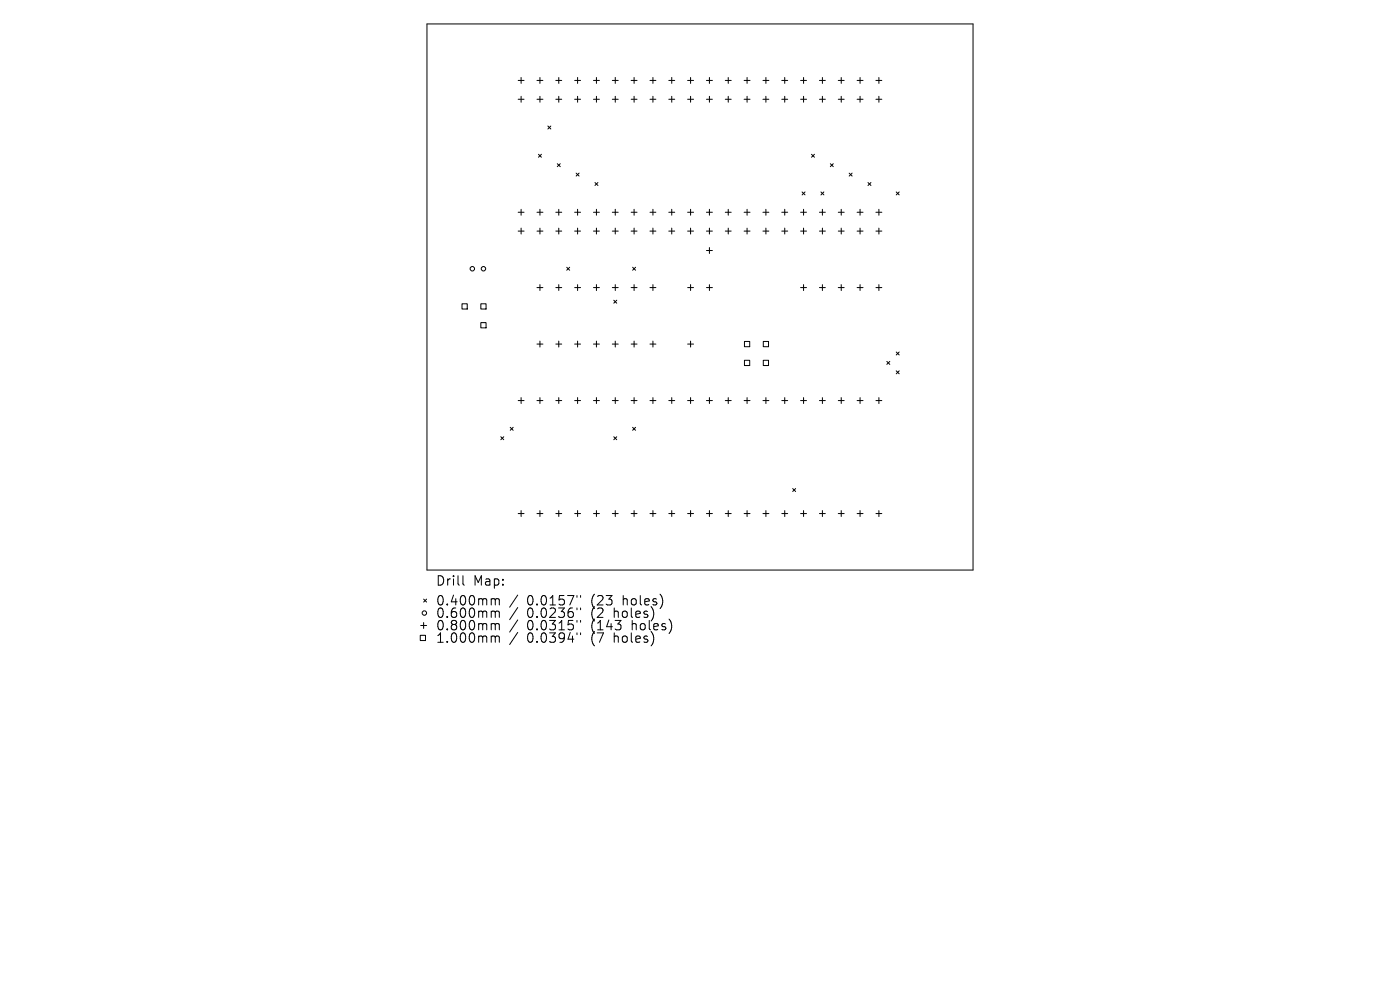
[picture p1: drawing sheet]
<svg xmlns="http://www.w3.org/2000/svg" width="297mm" height="210mm" viewBox="0 0 297 210" stroke-linecap="round" stroke-linejoin="round" font-family="sans-serif">
<defs><g id="words">
<g font-size="2.8">
<text x="92.5" y="124.5">Drill</text>
<text x="100.4" y="124.5">Map:</text>
<text x="92.5" y="128.7">0.400mm</text>
<text x="92.5" y="131.3">0.600mm</text>
<text x="111.7" y="128.7">0.0157&quot;</text>
<text x="111.7" y="131.3">0.0236&quot;</text>
<text x="125.4" y="128.7">(23</text>
<text x="125.4" y="131.3">(2</text>
<text x="130.2" y="131.3">holes)</text>
<text x="132.1" y="128.7">holes)</text>
<text x="92.5" y="133.9">0.800mm</text>
<text x="92.5" y="136.6">1.000mm</text>
<text x="111.7" y="133.9">0.0315&quot;</text>
<text x="111.7" y="136.6">0.0394&quot;</text>
<text x="125.4" y="133.9">(143</text>
<text x="125.4" y="136.6">(7</text>
<text x="130.2" y="136.6">holes)</text>
<text x="134" y="133.9">holes)</text>
</g>
</g></defs>
<g fill="none" stroke="#000" stroke-width=".21">
<path d="M90.6 5.1h115.8v115.8h-115.8zM109.9 17.1h1.3M110.6 16.4v1.3M113.9 17.1h1.3M114.5 16.4v1.3M117.9 17.1h1.3M118.5 16.4v1.3M121.9 17.1h1.3M122.5 16.4v1.3M125.9 17.1h1.3M126.5 16.4v1.3M129.9 17.1h1.3"/>
<path d="M130.5 16.4v1.3M133.9 17.1h1.2M134.5 16.4v1.3M137.9 17.1h1.2M138.5 16.4v1.3M141.9 17.1h1.2M142.5 16.4v1.3M145.9 17.1h1.2M146.5 16.4v1.3M149.9 17.1h1.2M150.5 16.4v1.3M153.9 17.1h1.2"/>
<path d="M154.5 16.4v1.3M157.9 17.1h1.2M158.5 16.4v1.3M161.9 17.1h1.2M162.5 16.4v1.3M165.8 17.1h1.3M166.5 16.4v1.3M169.8 17.1h1.3M170.5 16.4v1.3M173.8 17.1h1.3M174.5 16.4v1.3M177.8 17.1h1.3"/>
<path d="M178.5 16.4v1.3M181.8 17.1h1.3M182.5 16.4v1.3M185.8 17.1h1.3M186.5 16.4v1.3M109.9 21.1h1.3M110.6 20.4v1.3M113.9 21.1h1.3M114.2 32.7l.7 .7M114.5 20.4v1.3M114.9 32.7l-.7 .7M116.2 26.7l.7 .7"/>
<path d="M116.9 26.7l-.7 .7M117.9 21.1h1.3M118.2 34.7l.7 .7M118.5 20.4v1.3M118.9 34.7l-.7 .7M121.9 21.1h1.3M122.2 36.7l.6 .7M122.5 20.4v1.3M122.8 36.7l-.6 .7M125.9 21.1h1.3M126.2 38.7l.6 .6M126.5 20.4v1.3"/>
<path d="M126.8 38.7l-.6 .6M129.9 21.1h1.3M130.5 20.4v1.3M133.9 21.1h1.2M134.5 20.4v1.3M137.9 21.1h1.2M138.5 20.4v1.3M141.9 21.1h1.2M142.5 20.4v1.3M145.9 21.1h1.2M146.5 20.4v1.3M149.9 21.1h1.2"/>
<path d="M150.5 20.4v1.3M153.9 21.1h1.2M154.5 20.4v1.3M157.9 21.1h1.2M158.5 20.4v1.3M161.9 21.1h1.2M162.5 20.4v1.3M165.8 21.1h1.3M166.5 20.4v1.3M169.8 21.1h1.3M170.5 20.4v1.3M172.2 32.7l.6 .7"/>
<path d="M172.8 32.7l-.6 .7M173.8 21.1h1.3M174.5 20.4v1.3M176.1 34.7l.7 .7M176.8 34.7l-.7 .7M177.8 21.1h1.3M178.5 20.4v1.3M180.1 36.7l.7 .7M180.8 36.7l-.7 .7M181.8 21.1h1.3M182.5 20.4v1.3M184.1 38.7l.7 .6"/>
<path d="M184.8 38.7l-.7 .6M185.8 21.1h1.3M186.5 20.4v1.3M109.9 45h1.3M109.9 49h1.3M110.6 44.4v1.3M110.6 48.4v1.2M113.9 45h1.3M113.9 49h1.3M114.5 44.4v1.3M114.5 48.4v1.2M117.9 45h1.3"/>
<path d="M117.9 49h1.3M118.5 44.4v1.3M118.5 48.4v1.2M120.2 56.7l.7 .6M120.9 56.7l-.7 .6M121.9 45h1.3M121.9 49h1.3M122.5 44.4v1.3M122.5 48.4v1.2M125.9 45h1.3M125.9 49h1.3M126.5 44.4v1.3"/>
<path d="M126.5 48.4v1.2M129.9 45h1.3M129.9 49h1.3M130.5 44.4v1.3M130.5 48.4v1.2M133.9 45h1.2M133.9 49h1.2M134.2 56.7l.6 .6M134.5 44.4v1.3M134.5 48.4v1.2M134.8 56.7l-.6 .6M137.9 45h1.2"/>
<path d="M137.9 49h1.2M138.5 44.4v1.3M138.5 48.4v1.2M141.9 45h1.2M141.9 49h1.2M142.5 44.4v1.3M142.5 48.4v1.2M145.9 45h1.2M145.9 49h1.2M146.5 44.4v1.3M146.5 48.4v1.2M149.9 45h1.2"/>
<path d="M149.9 49h1.2M149.9 53.1h1.2M150.5 44.4v1.3M150.5 48.4v1.2M150.5 52.5v1.3M153.9 45h1.2M153.9 49h1.2M154.5 44.4v1.3M154.5 48.4v1.2M157.9 45h1.2M157.9 49h1.2M158.5 44.4v1.3"/>
<path d="M158.5 48.4v1.2M161.9 45h1.2M161.9 49h1.2M162.5 44.4v1.3M162.5 48.4v1.2M165.8 45h1.3M165.8 49h1.3M166.5 44.4v1.3M166.5 48.4v1.2M169.8 45h1.3M169.8 49h1.3M170.2 40.7l.6 .6"/>
<path d="M170.5 44.4v1.3M170.5 48.4v1.2M170.8 40.7l-.6 .6M173.8 45h1.3M173.8 49h1.3M174.2 40.7l.6 .6M174.5 44.4v1.3M174.5 48.4v1.2M174.8 40.7l-.6 .6M177.8 45h1.3M177.8 49h1.3M178.5 44.4v1.3"/>
<path d="M178.5 48.4v1.2M181.8 45h1.3M181.8 49h1.3M182.5 44.4v1.3M182.5 48.4v1.2M185.8 45h1.3M185.8 49h1.3M186.5 44.4v1.3M186.5 48.4v1.2M190.1 40.7l.7 .6M190.8 40.7l-.7 .6M98 64.4h1.1v1.2h-1.1z"/>
<path d="M102 64.4h1.1v1.2h-1.1zM102 68.4h1.1v1.2h-1.1zM113.9 61h1.3M113.9 73h1.3M114.5 60.4v1.2M114.5 72.4v1.2M117.9 61h1.3M117.9 73h1.3M118.5 60.4v1.2M118.5 72.4v1.2M121.9 61h1.3M121.9 73h1.3"/>
<path d="M122.5 60.4v1.2M122.5 72.4v1.2M125.9 61h1.3M125.9 73h1.3M126.5 60.4v1.2M126.5 72.4v1.2M129.9 61h1.3M129.9 73h1.3M130.2 63.7l.6 .6M130.5 60.4v1.2M130.5 72.4v1.2M130.8 63.7l-.6 .6"/>
<path d="M133.9 61h1.2M133.9 73h1.2M134.5 60.4v1.2M134.5 72.4v1.2M137.9 61h1.2M137.9 73h1.2M138.5 60.4v1.2M138.5 72.4v1.2M145.9 61h1.2M145.9 73h1.2M146.5 60.4v1.2M146.5 72.4v1.2"/>
<path d="M149.9 61h1.2M150.5 60.4v1.2M157.9 72.4h1.1v1.1h-1.1zM157.9 76.4h1.1v1.1h-1.1zM161.9 72.4h1.1v1.1h-1.1zM161.9 76.4h1.1v1.1h-1.1zM169.8 61h1.3M170.5 60.4v1.2M173.8 61h1.3M174.5 60.4v1.2M177.8 61h1.3M178.5 60.4v1.2"/>
<path d="M181.8 61h1.3M182.5 60.4v1.2M185.8 61h1.3M186.5 60.4v1.2M188.1 76.7l.7 .6M188.8 76.7l-.7 .6M190.1 78.7l.7 .6M190.1 74.7l.7 .6M190.8 74.7l-.7 .6M190.8 78.7l-.7 .6M106.2 92.6l.7 .7M106.9 92.6l-.7 .7"/>
<path d="M108.2 90.7l.7 .6M108.9 90.7l-.7 .6M109.9 85h1.3M110.6 84.3v1.3M113.9 85h1.3M114.5 84.3v1.3M117.9 85h1.3M118.5 84.3v1.3M121.9 85h1.3M122.5 84.3v1.3M125.9 85h1.3M126.5 84.3v1.3"/>
<path d="M129.9 85h1.3M130.2 92.6l.6 .7M130.5 84.3v1.3M130.8 92.6l-.6 .7M133.9 85h1.2M134.2 90.7l.6 .6M134.5 84.3v1.3M134.8 90.7l-.6 .6M137.9 85h1.2M138.5 84.3v1.3M141.9 85h1.2M142.5 84.3v1.3"/>
<path d="M145.9 85h1.2M146.5 84.3v1.3M149.9 85h1.2M150.5 84.3v1.3M153.9 85h1.2M154.5 84.3v1.3M157.9 85h1.2M158.5 84.3v1.3M161.9 85h1.2M162.5 84.3v1.3M165.8 85h1.3M166.5 84.3v1.3"/>
<path d="M169.8 85h1.3M170.5 84.3v1.3M173.8 85h1.3M174.5 84.3v1.3M177.8 85h1.3M178.5 84.3v1.3M181.8 85h1.3M182.5 84.3v1.3M185.8 85h1.3M186.5 84.3v1.3M109.9 108.9h1.3M110.6 108.3v1.3"/>
<path d="M113.9 108.9h1.3M114.5 108.3v1.3M117.9 108.9h1.3M118.5 108.3v1.3M121.9 108.9h1.3M122.5 108.3v1.3M125.9 108.9h1.3M126.5 108.3v1.3M129.9 108.9h1.3M130.5 108.3v1.3M133.9 108.9h1.2M134.5 108.3v1.3"/>
<path d="M137.9 108.9h1.2M138.5 108.3v1.3M141.9 108.9h1.2M142.5 108.3v1.3M145.9 108.9h1.2M146.5 108.3v1.3M149.9 108.9h1.2M150.5 108.3v1.3M153.9 108.9h1.2M154.5 108.3v1.3M157.9 108.9h1.2M158.5 108.3v1.3"/>
<path d="M161.9 108.9h1.2M162.5 108.3v1.3M165.8 108.9h1.3M166.5 108.3v1.3M168.2 103.6l.6 .7M168.8 103.6l-.6 .7M169.8 108.9h1.3M170.5 108.3v1.3M173.8 108.9h1.3M174.5 108.3v1.3M177.8 108.9h1.3M178.5 108.3v1.3"/>
<path d="M181.8 108.9h1.3M182.5 108.3v1.3M185.8 108.9h1.3M186.5 108.3v1.3M89.2 134.8h1.1v1.1h-1.1zM89.2 132.7h1.3M89.9 127.1l.6 .6M89.9 132.1v1.2M90.5 127.1l-.6 .6M98.2 122.1v1.7l.3 .3M104.8 127l.3 .3M104.8 129.6l.3 .3"/>
<path d="M104.8 132.3l.3 .3M104.8 134.9l.3 .3M105.1 127.3v1M105.1 129.9v1.1M105.1 132.6v1M105.1 135.2v1M105.1 127.3l.3-.3 .4 .1 .1 1.2M105.1 129.9l.3-.3 .4 .1 .1 1.3M105.1 132.6l.3-.3 .4 .1 .1 1.2M105.1 135.2l.3-.3 .4 .1 .1 1.2M109.8 126.2l-1.7 2.6M109.8 128.9l-1.7 2.5"/>
<path d="M109.8 131.5l-1.7 2.6M109.8 134.2l-1.7 2.5M122.4 126.3v.4M122.4 129v.4M122.4 131.6v.4M122.4 134.2v.4M123.2 126.3v.4M123.2 129v.4M123.2 131.6v.4M123.2 134.2v.4M138.7 130l-.1 .9M138.7 135.3l-.1 .9"/>
<path d="M140.5 126.9v1.3M142.4 132.2v1.3"/>
<circle cx="100.2" cy="57" r=".47"/>
<circle cx="102.6" cy="57" r=".47"/>
<circle cx="90" cy="130" r=".47"/>
</g>
<use href="#words"/>
</svg>
